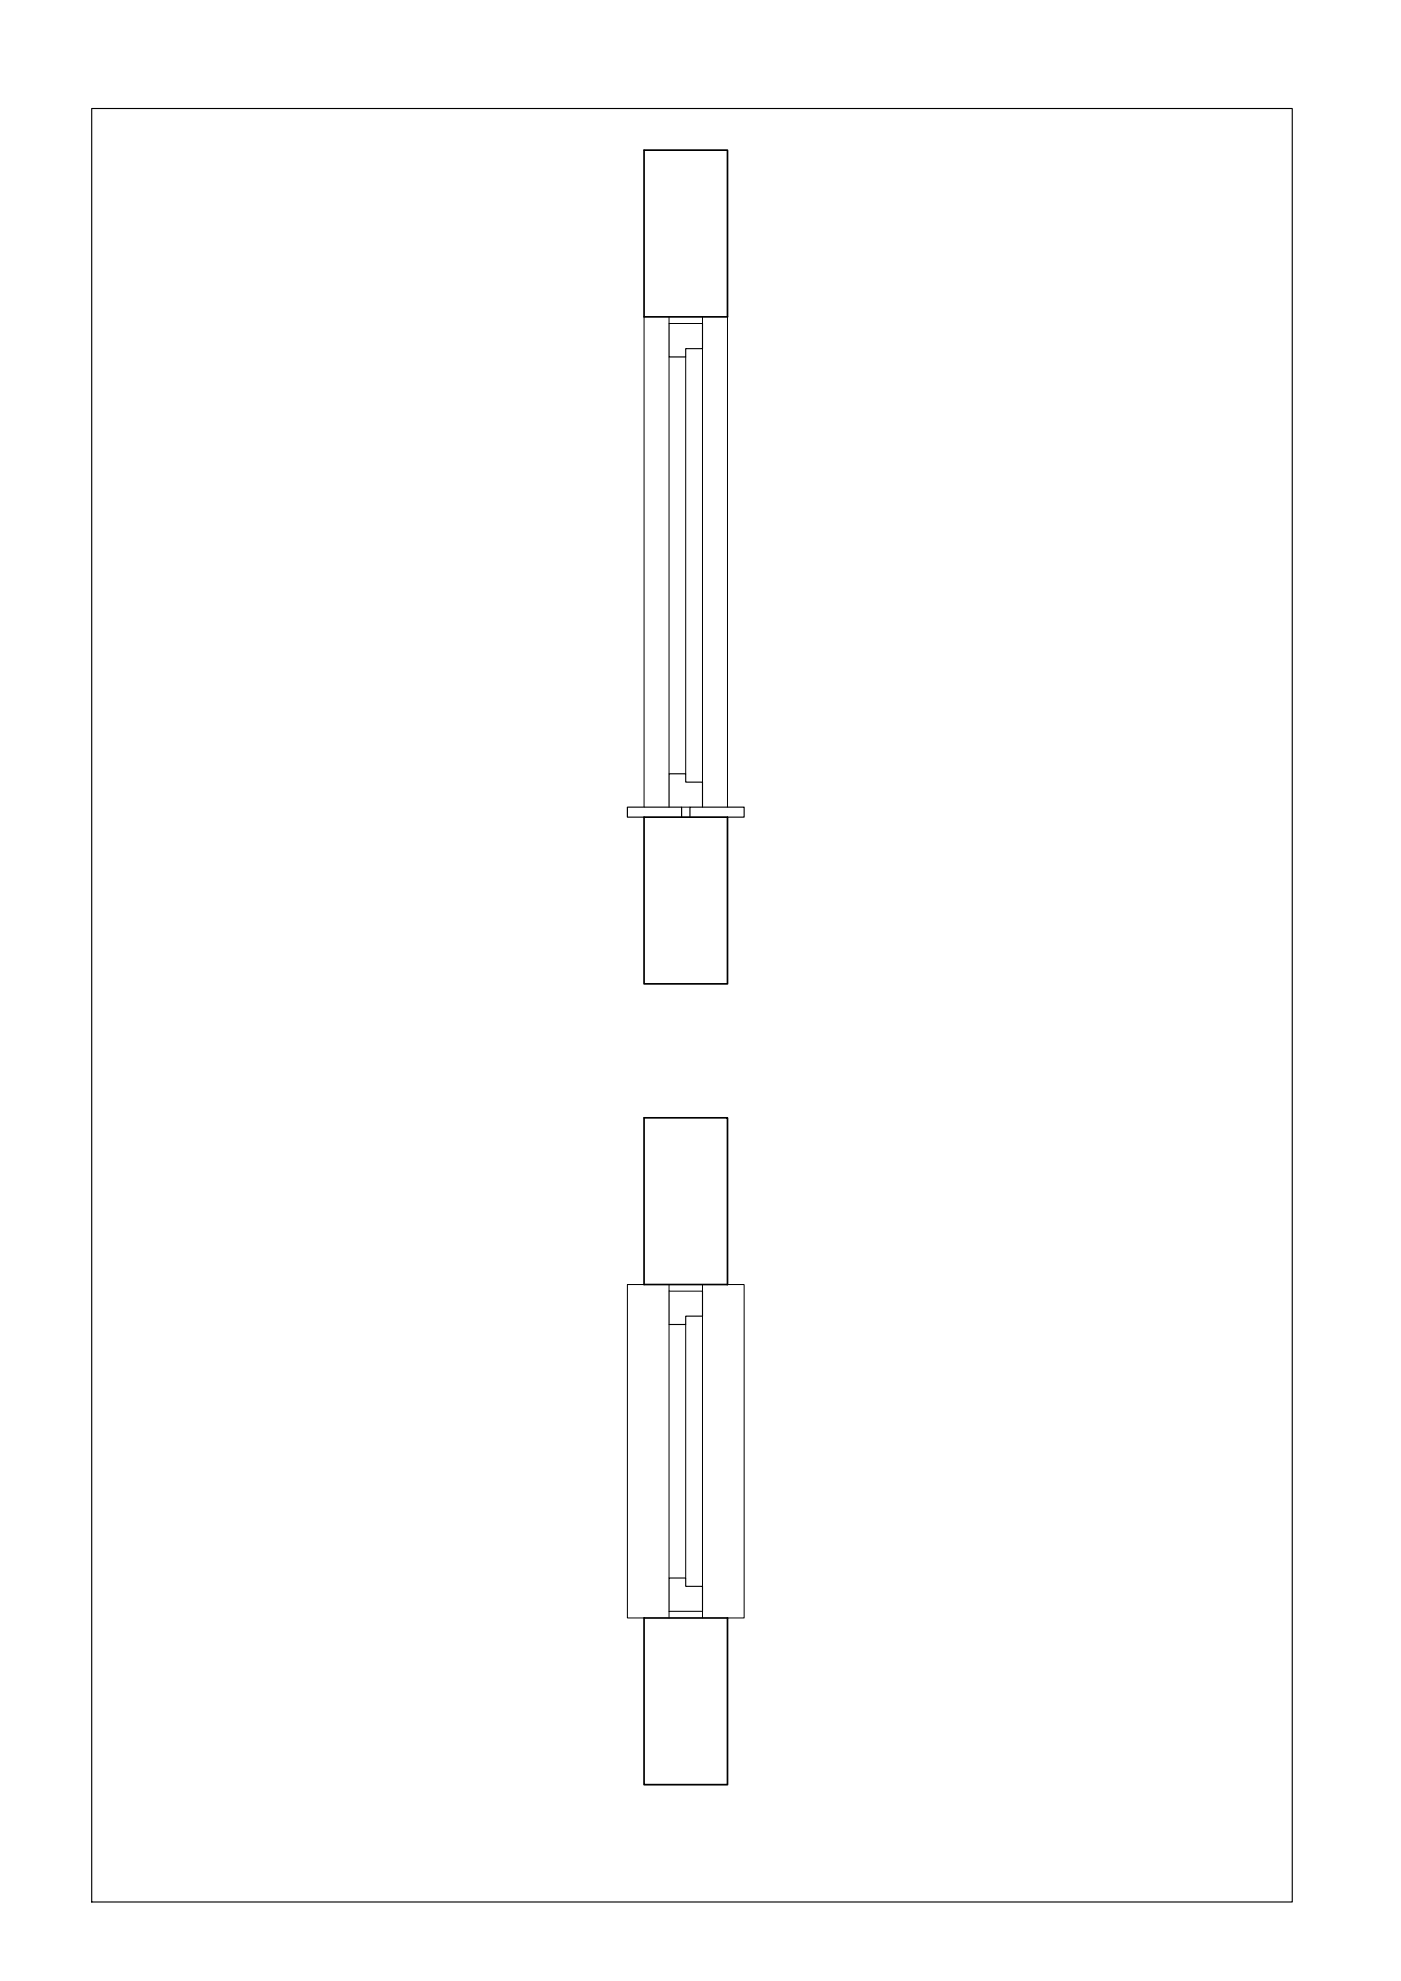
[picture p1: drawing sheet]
<svg xmlns="http://www.w3.org/2000/svg" width="420mm" height="594mm" viewBox="0 0 420 594" stroke-linecap="round" stroke-linejoin="round" font-family="sans-serif">
<!-- layer: muri sezionati -->
<path d="M193.2 45h25v50h-25zM193.2 245.1h25v49.9h-25zM193.2 335.2h25v50h-25zM193.2 485.2h25v50h-25z" fill="none" stroke="#000" stroke-width=".51"/>
<!-- layer: buco muro -->
<path d="M193.2 95v147M218.2 95v147M200.6 107v125.1M205.6 107v125.1M210.7 104.5v130.1M204.4 242h2.5M193.2 385.2h-5v100h5M200.6 397.2v76M205.6 397.2v76M210.7 394.7v81M218.2 385.2h5v100h-5" fill="none" stroke="#000" stroke-width=".3"/>
<!-- layer: lastre sezionate -->
<path d="M193.2 245.1h-5v-3.1h16.2v3.1M206.9 245.1v-3.1h16.3v3.1h-5" fill="none" stroke="#000" stroke-width=".34"/>
<!-- layer: controtelaio sezione -->
<path d="M200.6 95v2h10.1v-2M200.6 385.2v2h10.1v-2M200.6 485.2v-2h10.1v2" fill="none" stroke="#000" stroke-width=".3"/>
<!-- layer: telaio sezione -->
<path d="M200.6 97v10h5v-2.5h5.1v-7.5M200.6 242v-9.9h5v2.5h5.1v7.4M200.6 387.2v10h5v-2.5h5.1v-7.5M200.6 483.2v-10h5v2.5h5.1v7.5" fill="none" stroke="#000" stroke-width=".34"/>
<!-- layer: A-ELEV-MBE1 -->
<path d="M27.5 32.5h360v537.9h-360z" fill="none" stroke="#000" stroke-width=".34"/>
</svg>
